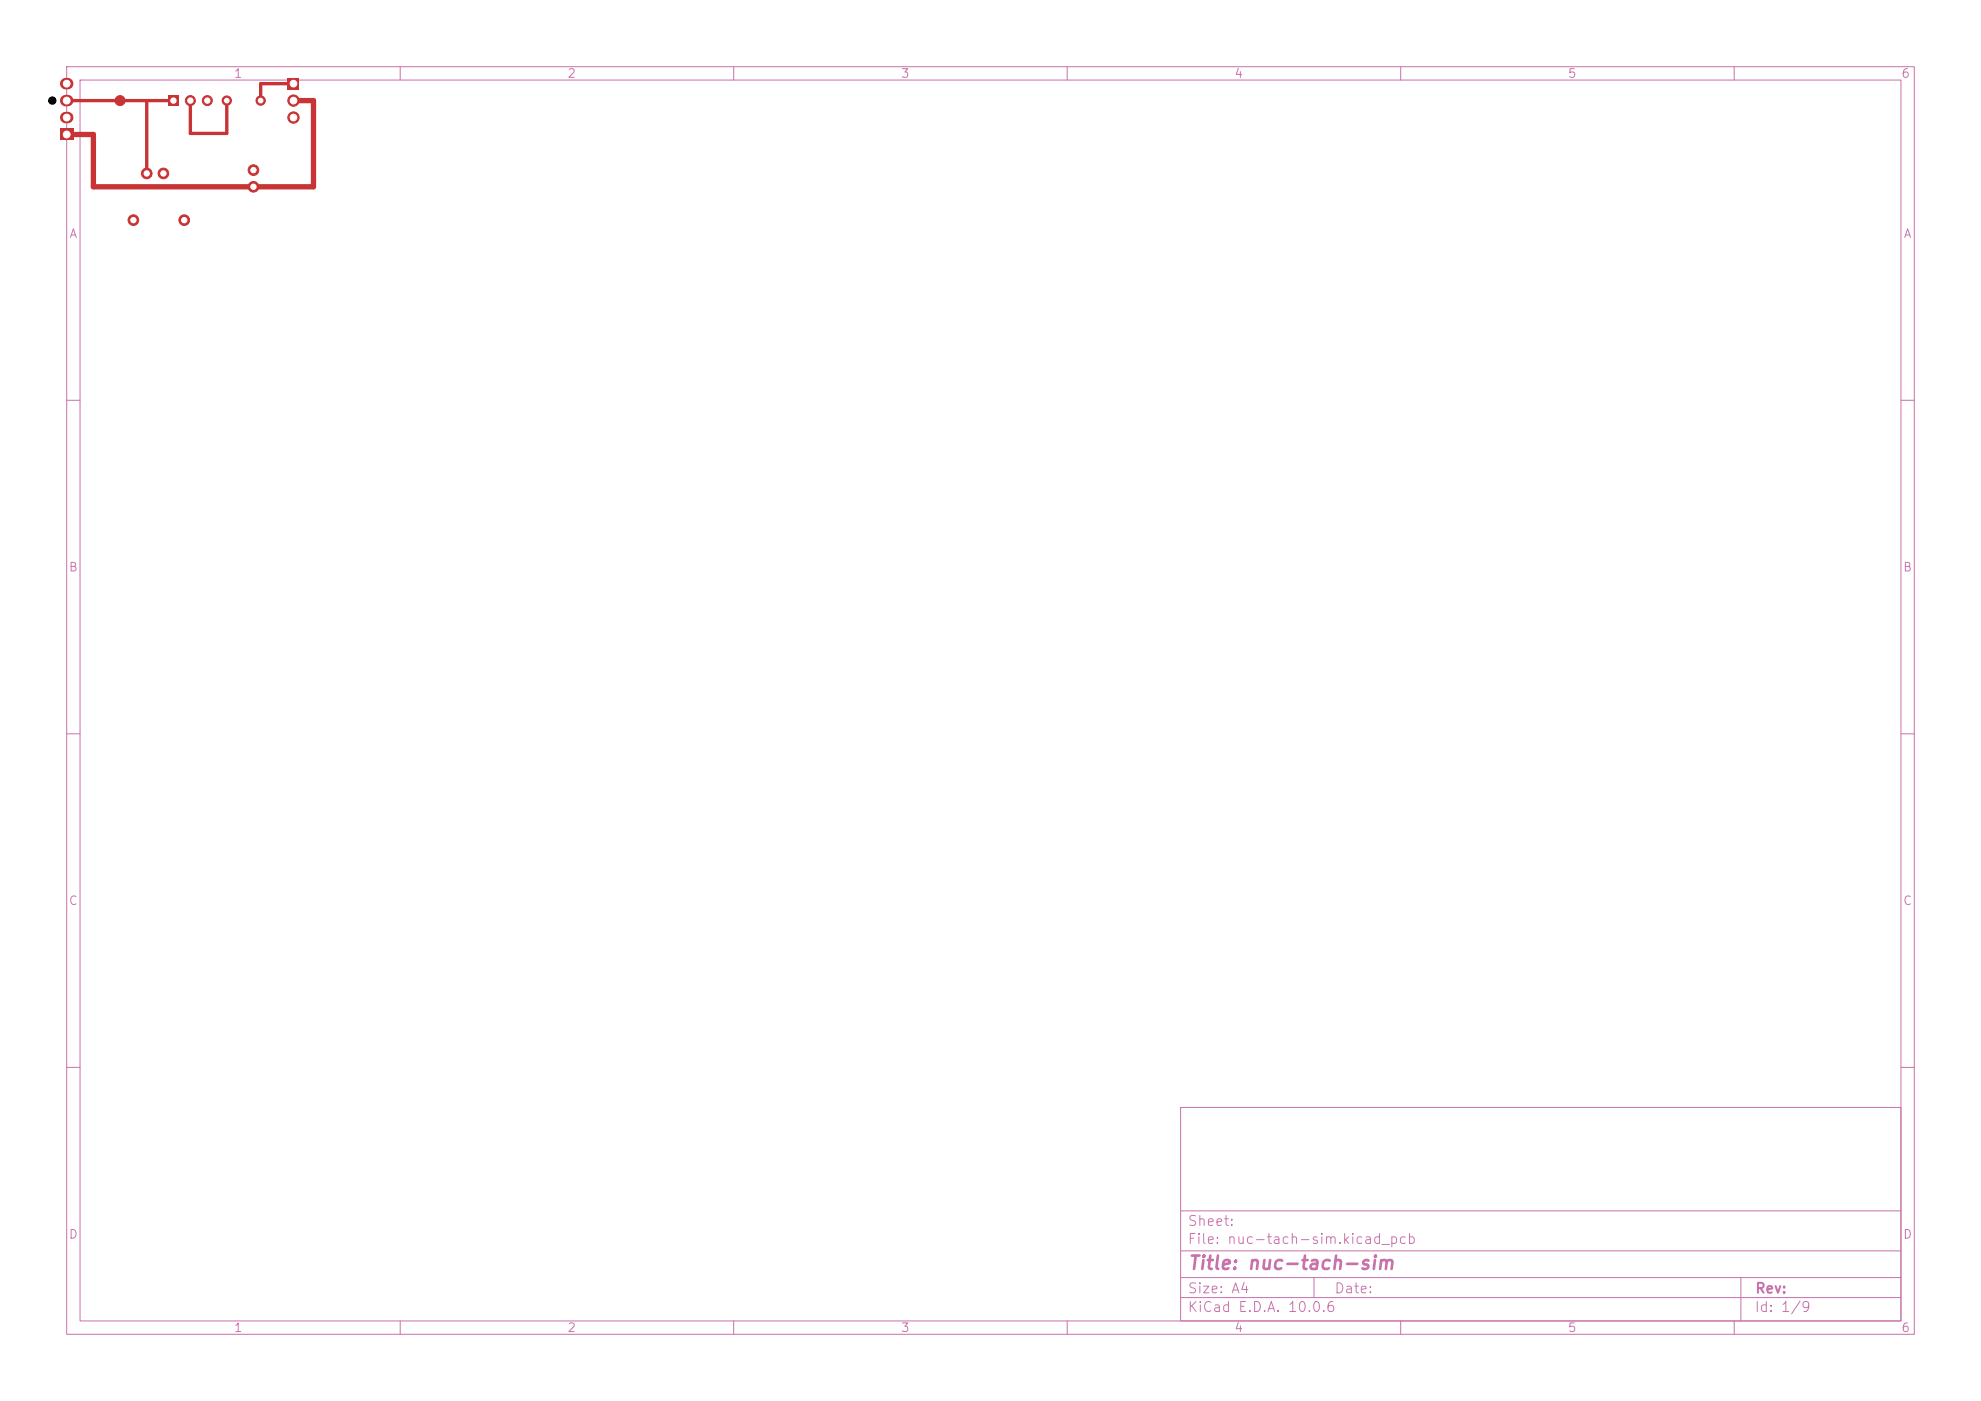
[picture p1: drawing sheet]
<svg xmlns="http://www.w3.org/2000/svg" width="297mm" height="210mm" viewBox="0 0 297 210" stroke-linecap="round" stroke-linejoin="round" font-family="sans-serif">
<defs><g id="words">
<text font-size="2" fill="#c872ab" x="178" y="190.8">Title: nuc-tach-sim</text>
<g font-size="1.5" fill="#c872ab">
<text x="178" y="184.1">Sheet:</text>
<text x="178" y="186.8">File: nuc-tach-sim.kicad_pcb</text>
<text x="178" y="197">KiCad E.D.A. 10.0.6</text>
<text x="178" y="194.2">Size: A4</text>
<text x="200" y="194.2">Date:</text>
<text x="263" y="197">Id: 1/9</text>
<text x="263" y="194.2">Rev:</text>
</g>
<g font-size="1.3" fill="#c872ab">
<text x="35" y="12">1</text>
<text x="85" y="12">2</text>
<text x="135" y="12">3</text>
<text x="185" y="12">4</text>
<text x="235" y="12">5</text>
<text x="285" y="12">6</text>
<text x="10.3" y="36">A</text>
<text x="285.3" y="36">A</text>
<text x="10.2" y="86">B</text>
<text x="285.2" y="86">B</text>
<text x="10.2" y="136">C</text>
<text x="285.2" y="136">C</text>
<text x="10.2" y="186">D</text>
<text x="285.2" y="186">D</text>
<text x="35" y="200">1</text>
<text x="85" y="200">2</text>
<text x="135" y="200">3</text>
<text x="185" y="200">4</text>
<text x="235" y="200">5</text>
<text x="285" y="200">6</text>
</g>
</g></defs>
<g fill="none" stroke="#c872ab" stroke-width=".15">
<path d="M10 10h277v190h-277zM12 12h273v186h-273zM60 10v2M110 10v2M160 10v2M210 10v2M260 10v2M10 60h2M285 60h2M10 110h2M285 110h2M10 160h2"/>
<path d="M177 166h108v32h-108zM285 160h2M60 198v2M110 198v2M160 198v2M177 194.5h108M177 191.5h108M177 187.5h108M177 181.5h108M197 191.5v3M210 198v2M260 198v2"/>
<path d="M261 191.5v6.5"/>
</g>
<path d="M25.3 14.3h1.4v1.5h-1.4z" fill="#c83434"/>
<g fill="#c83434" stroke="#c83434" stroke-width=".15">
<circle cx="28.5" cy="15.1" r=".75"/>
<circle cx="31.1" cy="15.1" r=".75"/>
<circle cx="18" cy="15.1" r=".75"/>
<circle cx="34" cy="15.1" r=".7"/>
<circle cx="39.1" cy="15.1" r=".7"/>
</g>
<path d="M9 19.3h2v1.7h-2z" fill="#c83434"/>
<path d="M9.8 17.6h.3M9.8 15.1h.3M9.8 12.5h.3" fill="none" stroke="#c83434" stroke-width="1.7"/>
<g fill="#c83434" stroke="#c83434" stroke-width=".15">
<circle cx="22" cy="26" r=".8"/>
<circle cx="24.5" cy="26" r=".8"/>
<circle cx="38" cy="28" r=".8"/>
<circle cx="38" cy="25.5" r=".8"/>
</g>
<path d="M43.2 11.7h1.6v1.7h-1.6z" fill="#c83434"/>
<g fill="#c83434" stroke="#c83434" stroke-width=".15">
<circle cx="44" cy="15.1" r=".85"/>
<circle cx="44" cy="17.6" r=".85"/>
<circle cx="20" cy="33" r=".8"/>
<circle cx="27.6" cy="33" r=".8"/>
</g>
<path d="M10 15.1h16M22 15.1v10.9M28.5 15.1v4.9h5.5v-4.9M44 12.5h-4.9v2.6" fill="none" stroke="#c83434" stroke-width=".5"/>
<path d="M44 15.1h3v12.9h-33v-7.8h-4" fill="none" stroke="#c83434" stroke-width=".8"/>
<g fill="#fff" stroke="#fff" stroke-width=".15">
<circle cx="26" cy="15.1" r=".4"/>
<circle cx="28.5" cy="15.1" r=".4"/>
<circle cx="31.1" cy="15.1" r=".4"/>
<circle cx="34" cy="15.1" r=".35"/>
<circle cx="39.1" cy="15.1" r=".35"/>
<circle cx="10" cy="20.2" r=".51"/>
<circle cx="10" cy="17.6" r=".51"/>
<circle cx="10" cy="15.1" r=".51"/>
<circle cx="10" cy="12.5" r=".51"/>
<circle cx="22" cy="26" r=".4"/>
<circle cx="24.5" cy="26" r=".4"/>
<circle cx="38" cy="28" r=".4"/>
<circle cx="38" cy="25.5" r=".4"/>
<circle cx="44" cy="12.5" r=".5"/>
<circle cx="44" cy="15.1" r=".5"/>
<circle cx="44" cy="17.6" r=".5"/>
<circle cx="20" cy="33" r=".4"/>
<circle cx="27.6" cy="33" r=".4"/>
</g>
<circle cx="7.8" cy="15.1" r=".55" fill="#000" stroke="#000" stroke-width=".15"/>
<use href="#words"/>
</svg>
